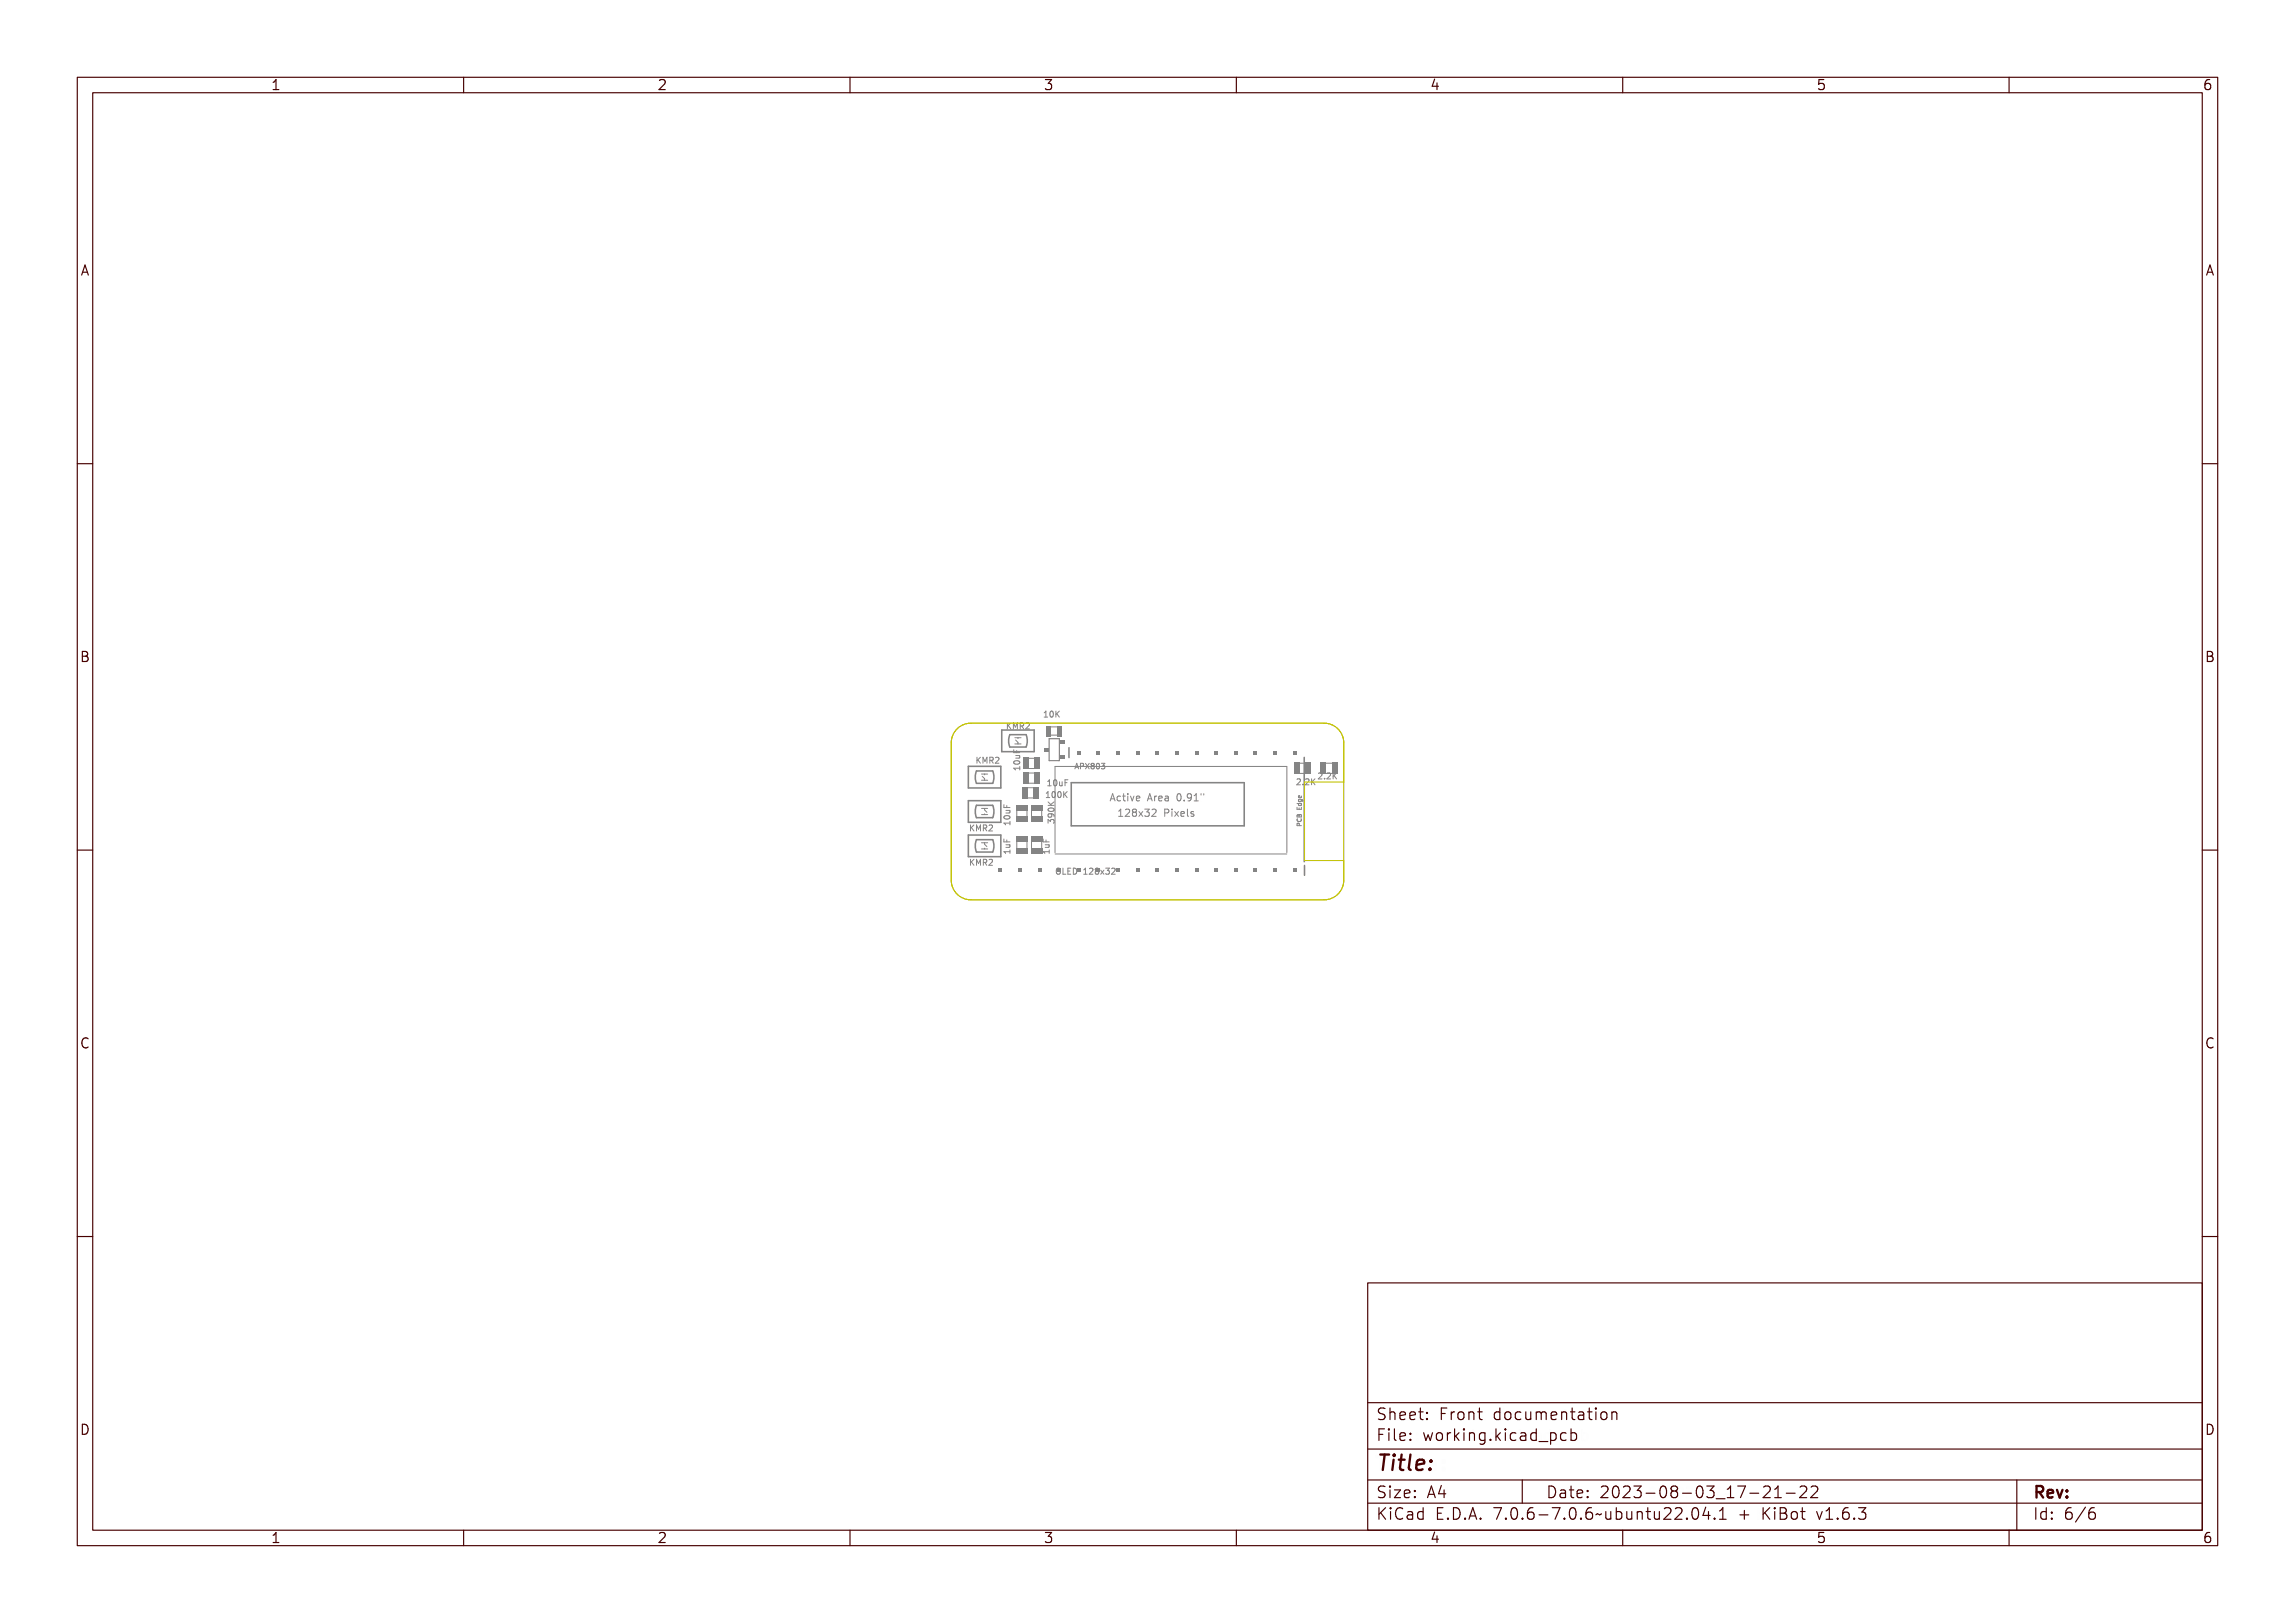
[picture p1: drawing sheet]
<svg xmlns="http://www.w3.org/2000/svg" width="297mm" height="210mm" viewBox="0 0 297 210" stroke-linecap="round" stroke-linejoin="round" font-family="sans-serif">
<defs><g id="words">
<text font-size="2.7" fill="#480000" x="178" y="190.3">Title:</text>
<g font-size="2" fill="#480000">
<text x="178" y="183.7">Sheet: Front documentation</text>
<text x="178" y="186.5">File: working.kicad_pcb</text>
<text x="178" y="193.9">Size: A4</text>
<text x="178" y="196.6">KiCad E.D.A. 7.0.6-7.0.6~ubuntu22.04.1 + KiBot v1.6.3</text>
<text x="200" y="193.9">Date: 2023-08-03_17-21-22</text>
<text x="263" y="196.6">Id: 6/6</text>
<text x="263" y="193.9">Rev:</text>
</g>
<g font-size="1.7" fill="#480000">
<text x="35" y="11.7">1</text>
<text x="85" y="11.7">2</text>
<text x="135" y="11.7">3</text>
<text x="185" y="11.7">4</text>
<text x="235" y="11.7">5</text>
<text x="285" y="11.7">6</text>
<text x="10.5" y="35.7">A</text>
<text x="285.5" y="35.7">A</text>
<text x="10.5" y="85.6">B</text>
<text x="285.5" y="85.6">B</text>
<text x="10.5" y="135.7">C</text>
<text x="285.5" y="135.7">C</text>
<text x="10.5" y="185.6">D</text>
<text x="285.5" y="185.6">D</text>
<text x="35" y="199.7">1</text>
<text x="85" y="199.7">2</text>
<text x="135" y="199.7">3</text>
<text x="185" y="199.7">4</text>
<text x="235" y="199.7">5</text>
<text x="285" y="199.7">6</text>
</g>
<g font-size="1.2" fill="#848484">
<text x="143.5" y="103.8">Active Area 0.91&quot;</text>
<text x="144.5" y="105.7">128x32 Pixels</text>
</g>
<g font-size="1" fill="#848484">
<text x="130.9" y="94.3">KMR2</text>
<text x="135.4" y="92.8">10K</text>
<text x="127" y="98.8">KMR2</text>
<text x="132" y="99.8" transform="rotate(-90 132 99.8)">10uF</text>
<text x="135.4" y="101.7">10uF</text>
<text x="139" y="99.5">APX803</text>
<text x="167.7" y="101.6">2.2K</text>
<text x="170.6" y="100.8">2.2K</text>
<text x="125.4" y="107.6">KMR2</text>
<text x="135.2" y="103.2">100K</text>
<text x="125.4" y="112">KMR2</text>
<text x="136.5" y="113.1">OLED 128x32</text>
</g>
</g></defs>
<g fill="none" stroke="#848484" stroke-width=".13">
<path d="M126.4 98v.8M126.5 98.3l.4 .5M126.9 98l-.5 .4M127 98h.1v.4l.3-.4h.2l-.3 .3 .3 .5h-.1l-.3-.4-.1 .4h-.1zM127.6 98h.2l.1 .4 .1-.4h.2v.8h-.1v-.7l-.2 .4-.2-.4v.7h-.1zM128.3 98h.2a.21 .21 0 0 1 .2 .2 .21 .21 0 0 1-.1 .2l.2 .4h-.1l-.2-.3h-.1v.3h-.1zM128.4 98.1h.1a.14 .14 0 0 1 .1 .1 .14 .14 0 0 1-.1 .2h-.1zM128.9 98.1a.27 .27 0 0 1 .4 0 .27 .27 0 0 1-.1 .4l-.2 .2h.4v.1h-.5l.3-.4a.18 .18 0 0 0 0-.3 .18 .18 0 0 0-.3 .1zM130.4 93.5v.8M130.5 93.9l.3 .4M130.8 93.5l-.4 .5M131 93.6h.1v.3l.3-.3h.1l-.3 .3 .3 .4h-.1l-.3-.3v.3h-.1z"/>
<path d="M131.2 99.4h.7v-.2h.1v.5h-.1v-.2h-.6l.1 .2h-.1zM131.2 97.3h.1v.4h.3v-.3v.3h.4v.1h-.8zM131.3 98.7l.3-.1a.31 .31 0 0 1 .4 .3 .44 .44 0 0 1-.4 .2 .44 .44 0 0 1-.4-.2zM131.3 98.8a.34 .34 0 0 1 .6 .1 .35 .35 0 0 1-.6-.1zM131.3 96.3h.8M131.3 95.5h.8M131.4 98h.6v.1h-.1a.18 .18 0 0 1 .1 .2 .18 .18 0 0 1-.2 .1h-.4v-.1h.5v-.1l-.1-.1h-.4zM131.4 95.8l.3 .3v.2M131.6 93.6h.1l.1 .4 .2-.4h.1v.7h-.1v-.6l-.1 .4h-.1l-.1-.4v.6h-.1zM131.7 95.5v.1M132.2 93.6h.2a.21 .21 0 0 1 .3 .1 .21 .21 0 0 1-.2 .3l.3 .3h-.1l-.3-.3h-.1v.3h-.1zM132.3 93.7h.1a.14 .14 0 0 1 .2 .1 .14 .14 0 0 1-.2 .1h-.1z"/>
<path d="M132.8 93.6a.27 .27 0 0 1 .5 .1 .27 .27 0 0 1-.2 .4l-.1 .2h.3h-.5l.3-.3a.19 .19 0 0 0 0-.3 .19 .19 0 0 0-.3 0zM135.1 92.8h.5M135.2 92.2h-.1M135.5 92.1h.3v.6h.1v.1h-.4v-.1h.2v-.5h-.2zM136.1 92.1a.22 .22 0 0 1 .4 0l.1 .3a.31 .31 0 0 1-.3 .4 .45 .45 0 0 1-.2-.7zM136.3 92.1a.31 .31 0 0 1 .2 .3 .31 .31 0 0 1-.2 .3l-.1-.3zM136.7 92.1h.1v.3l.3-.3h.1l-.2 .3 .3 .4h-.2l-.2-.4-.1 .4h-.1zM139.2 98.8h.1l.2 .7h-.1v-.2h-.3v.2h-.1zM139.3 98.9l.1 .4h-.2zM139.6 98.8h.3a.23 .23 0 0 1 .2 .3 .23 .23 0 0 1-.4 .1v.3h-.1zM139.7 98.9h.2a.13 .13 0 0 1 .1 .1 .13 .13 0 0 1-.1 .2h-.2zM140.2 98.8h.1l.1 .3 .2-.3h.1l-.2 .4 .2 .3h-.1l-.2-.3-.2 .3h-.1l.3-.3z"/>
<path d="M140.8 98.9a.21 .21 0 0 1 .4-.1 .21 .21 0 0 1-.1 .4 .2 .2 0 0 1 .1 .3 .2 .2 0 0 1-.4 0 .2 .2 0 0 1 .1-.3l-.1-.2zM141.4 98.9l.1-.1a.34 .34 0 0 1 .3 .4 .34 .34 0 0 1-.3 .3l-.1-.2zM141.5 98.9a.29 .29 0 0 1 .2 .3 .29 .29 0 0 1-.2 .2l-.1-.2zM141.9 98.8a.21 .21 0 0 1 .4 0 .21 .21 0 0 1-.1 .3 .22 .22 0 0 1 .1 .4 .22 .22 0 0 1-.4-.1h.1a.16 .16 0 0 0 .2 .1 .16 .16 0 0 0 .1-.2 .16 .16 0 0 0-.3-.1l.1-.1a.14 .14 0 0 0 .1-.2 .14 .14 0 0 0-.2 0zM142.5 98.8h.5l-.3 .2 .2 .1 .1 .3-.2 .1h-.2M125.5 106.8h.1v.3l.3-.3h.1l-.3 .3 .3 .5h-.1l-.3-.4v.4h-.1zM125.5 111.2h.1v.4l.3-.4h.1l-.3 .3 .3 .5h-.1l-.3-.4v.4h-.1zM126.1 106.8h.1l.1 .4 .2-.4h.1v.8h-.1v-.7l-.1 .4h-.1l-.2-.4v.7zM126.1 111.2h.1l.1 .4 .2-.4h.1v.8h-.1v-.7l-.1 .4h-.1l-.2-.4v.7zM126.7 106.8h.2a.21 .21 0 0 1 .3 .1 .21 .21 0 0 1-.2 .3l.3 .4h-.2l-.2-.4h-.1v.4h-.1zM126.7 111.2h.2a.21 .21 0 0 1 .3 .2 .21 .21 0 0 1-.2 .2l.3 .4h-.2l-.2-.3h-.1v.3h-.1zM126.8 106.9h.1a.14 .14 0 0 1 .2 .1 .14 .14 0 0 1-.2 .1h-.1z"/>
<path d="M126.8 111.3h.1a.14 .14 0 0 1 .2 .2 .14 .14 0 0 1-.2 .1h-.1zM127.3 106.8a.27 .27 0 0 1 .5 .1 .27 .27 0 0 1-.2 .4l-.2 .2h.4v.1h-.5l.3-.4a.18 .18 0 0 0 0-.3 .18 .18 0 0 0-.3 0zM127.3 111.3a.27 .27 0 0 1 .5 0 .27 .27 0 0 1-.2 .4l-.2 .2h.4v.1h-.5l.3-.4a.18 .18 0 0 0 0-.3 .18 .18 0 0 0-.3 .1zM128.1 106.7l.3 .1v.2l-.4 .5h.4M128.1 111.2h.3v.2l-.4 .6h.4M129.9 108.6v.3h.8M129.9 104.1v.4h.8M130 109.9h.6v-.1h.1v.4h-.1v-.2h-.5v.2h-.1zM130 108.5h.1v.3h.2v-.3h.1v.3h.3v.1h-.7zM130 106.1h.6v-.2h.1v.5h-.1v-.2h-.5v.2h-.1zM130 104h.1v.4h.2v-.3h.1v.3h.3v.1h-.7zM130 105.6a.38 .38 0 0 1 .4-.1 .38 .38 0 0 1 .3 .4 .46 .46 0 0 1-.8-.2z"/>
<path d="M130.1 105.4l.3-.1a.31 .31 0 0 1 .3 .3 .44 .44 0 0 1-.3 .2 .44 .44 0 0 1-.4-.2zM130.1 105.5a.34 .34 0 0 1 .5 .1 .35 .35 0 0 1-.5-.1zM130.2 109.1h.5v.1h-.1a.18 .18 0 0 1 .1 .3 .18 .18 0 0 1-.2 .1h-.3v-.1h.4l.1-.1-.1-.1-.4-.1zM130.2 104.7h.5v.1h-.1a.18 .18 0 0 1 .1 .2 .18 .18 0 0 1-.2 .1h-.3l.4-.1 .1-.1-.1-.1h-.4zM130.2 109.3h.5M130.2 104.9h.5M130.3 104.2v.3M130.3 108.7v.2M130.6 109.3l.1 .3h-.5M130.6 104.9l.1 .3h-.5M130.7 106.5h-.8l.2 .2M130.7 110.2h-.8l.2 .2"/>
<path d="M130.7 106.3v.4M130.7 110v.4M133 103.3h.8M133 101.9h.7M135 108.6v.3h.8M135 109.9h.7v-.1h.1v.4h-.1v-.2h-.6l.1 .2h-.1zM135 108.5h.1v.3h.3v-.3v.3h.4v.1h-.8zM135.2 109.1h.6v.1h-.1a.18 .18 0 0 1 .1 .3 .18 .18 0 0 1-.2 .1h-.4v-.1h.5v-.1l-.1-.1-.4-.1zM135.3 109.3h.5M135.4 102.5h.2v.6h.2v.1h-.4v-.1h.1v-.5h-.1zM135.4 108.7v.2M135.5 101l.3-.1v.7h.2v.1h-.4v-.1h.1v-.6l-.2 .1z"/>
<path d="M135.6 103.8l.5 .4M135.6 106.5v-.5l.3 .3 .1-.2h.3l.1 .1-.1 .3M135.6 104.2h.8M135.7 104.7a.46 .46 0 0 1 .7 .1 .44 .44 0 0 1-.8-.1zM135.7 104.2l.3 .3 .4-.4v.2l-.3 .2 .3 .1v.1h-.7v-.1h.3l-.3-.3zM135.7 109.3v.3h-.4M135.7 106.2l.2-.1 .1 .2a.24 .24 0 0 1 .4-.1 .24 .24 0 0 1-.1 .4 .18 .18 0 0 0 .1-.2 .18 .18 0 0 0-.2-.2 .18 .18 0 0 0-.1 .3l-.1-.1a.14 .14 0 0 0-.2-.2 .15 .15 0 0 0 0 .3v.1h-.1zM135.8 105.5h.1a.35 .35 0 0 1 .4 0 .35 .35 0 0 1 .1 .4h-.1a.23 .23 0 0 0 0-.3 .23 .23 0 0 0-.2 0 .25 .25 0 0 1 0 .3 .25 .25 0 0 1-.4 0 .25 .25 0 0 1 .1-.4zM135.8 104.9l.3-.1a.31 .31 0 0 1 .4 .3 .44 .44 0 0 1-.4 .2 .44 .44 0 0 1-.4-.2zM135.8 105a.34 .34 0 0 1 .6 .1 .35 .35 0 0 1-.6-.1zM135.8 110v.4M135.8 110.2h-.8l.2 .2"/>
<path d="M136 105.3l.1 .1v.3h-.4l-.1-.3 .2-.1h.4l.2 .1v.3M136 102.6a.22 .22 0 0 1 .3 0l.1 .3a.31 .31 0 0 1-.2 .3 .45 .45 0 0 1-.2-.6zM136.1 102.6a.31 .31 0 0 1 .2 .3 .31 .31 0 0 1-.2 .2l-.1-.2zM136.2 101a.23 .23 0 0 1 .2-.1 .23 .23 0 0 1 .2 .3v.1a.31 .31 0 0 1-.2 .4 .46 .46 0 0 1-.2-.7zM136.3 101a.31 .31 0 0 1 .2 .3 .31 .31 0 0 1-.2 .3l-.1-.3zM136.4 103.8l-.4 .3M136.6 102.6a.22 .22 0 0 1 .4 0v.3a.31 .31 0 0 1-.2 .3 .45 .45 0 0 1-.2-.6zM136.7 112.5a.24 .24 0 0 1 .2-.1 .24 .24 0 0 1 .2 .2v.2a.31 .31 0 0 1-.3 .4l-.2-.3zM136.7 102.6a.31 .31 0 0 1 .2 .3 .31 .31 0 0 1-.2 .2l-.1-.2zM136.8 101.1h.1v.5h.1l.1-.1v-.4h.1v.6h-.1v-.1a.18 .18 0 0 1-.2 .1 .18 .18 0 0 1-.1-.2zM136.8 112.5a.31 .31 0 0 1 .2 .3 .31 .31 0 0 1-.2 .3l-.1-.3zM137.2 102.5h.1v.3l.3-.3h.1l-.3 .3 .3 .4h-.1l-.3-.3v.3h-.1z"/>
<path d="M137.3 112.4h.1v.7h.3h-.4zM137.4 100.9h.5v.1h-.4v.3h.3h-.3v.4h-.1zM137.8 102.8l.3 .4M137.9 112.4h.4v.1h-.3v.2h.3v.1h-.3v.3h.4h-.5zM138.1 102.4l-.4 .5M138.5 112.4a.4 .4 0 0 1 .5 .4 .4 .4 0 0 1-.5 .3zM138.6 112.5a.3 .3 0 0 1 .3 .3 .3 .3 0 0 1-.3 .3zM139.8 112.4h.3v.7h.1h-.4h.2v-.6h-.2zM140.4 112.4a.28 .28 0 0 1 .4 .1 .28 .28 0 0 1-.1 .4l-.2 .2h.3h-.4l.2-.3a.2 .2 0 0 0 .1-.3 .2 .2 0 0 0-.3 0zM141.1 112.4a.21 .21 0 0 1 .3 0 .21 .21 0 0 1-.1 .3 .22 .22 0 0 1 .1 .4 .22 .22 0 0 1-.3 0 .22 .22 0 0 1 .1-.4l-.2-.1zM141.6 112.6h.1l.2 .2 .1-.2h.1l-.2 .3 .2 .2h-.1l-.1-.2-.2 .2h-.1l.2-.2zM142.3 112.4a.23 .23 0 0 1 .3 0 .23 .23 0 0 1 0 .3 .24 .24 0 0 1 0 .4 .24 .24 0 0 1-.3-.1 .18 .18 0 0 0 .3 .1 .18 .18 0 0 0-.1-.3h-.1l.1-.1a.13 .13 0 0 0 .1-.2 .13 .13 0 0 0-.2 0h-.1z"/>
<path d="M142.9 112.4a.28 .28 0 0 1 .4 .1 .28 .28 0 0 1-.1 .4l-.2 .2h.4h-.5l.2-.3a.2 .2 0 0 0 .1-.3 .2 .2 0 0 0-.3 0zM143.8 102.8h.2l.3 .9h-.2v-.2h-.4v.2h-.1zM143.9 112.4l.3-.1 .1 .3-.5 .5h.5M143.9 103l.1 .4h-.2zM144.5 103.1h.3h.1v.1a.25 .25 0 0 0-.3 0 .25 .25 0 0 0 0 .4 .25 .25 0 0 0 .3 0v.1a.36 .36 0 0 1-.4-.1 .36 .36 0 0 1 0-.5zM144.7 104.9l.3-.1v.8h.2v.1h-.5v-.1h.2v-.7l-.2 .1zM145.3 102.9h.1v.2h.3v.1h-.3v.4l.3 .1h-.3l-.1-.1v-.4h-.2v-.1h.2zM145.4 104.9a.33 .33 0 0 1 .5 .1 .33 .33 0 0 1-.2 .4l-.2 .2h.4v.1h-.5l.2-.3a.25 .25 0 0 0 .2-.2 .25 .25 0 0 0-.2-.3l-.2 .1zM145.9 103.1h.3v.6h.2h-.5h.2v-.5h-.2zM146.1 102.8h.1v.1h-.1zM146.2 104.9a.26 .26 0 0 1 .4 0 .26 .26 0 0 1-.1 .4 .26 .26 0 0 1 .1 .4 .26 .26 0 0 1-.4 0 .26 .26 0 0 1 .1-.4l-.2-.2zM146.6 103.1h.1l.2 .5 .2-.5h.1l-.2 .6h-.2z"/>
<path d="M146.9 105.1h.1l.2 .2 .1-.2h.2l-.3 .3 .3 .3h-.1l-.2-.2-.2 .2h-.2l.3-.3zM147.4 103.1h.1a.3 .3 0 0 1 .4 0 .3 .3 0 0 1 .1 .3h-.5a.26 .26 0 0 0 .1 .3 .26 .26 0 0 0 .3-.1 .31 .31 0 0 1-.3 .2 .31 .31 0 0 1-.2-.4zM147.5 103.2h.2l.1 .1h-.3zM147.6 104.9a.27 .27 0 0 1 .5 0 .27 .27 0 0 1-.1 .4 .29 .29 0 0 1 .1 .4 .29 .29 0 0 1-.4 0l-.1-.1a.22 .22 0 0 0 .3 .1 .22 .22 0 0 0 0-.4h-.1v-.1h.1a.18 .18 0 0 0 .1-.3 .18 .18 0 0 0-.3 .1h-.1zM148.4 104.9a.33 .33 0 0 1 .5 .1 .33 .33 0 0 1-.2 .4l-.2 .2h.4v.1h-.5l.2-.3a.25 .25 0 0 0 .2-.2 .25 .25 0 0 0-.2-.3l-.2 .1zM149.1 102.8h.1l.3 .9h-.1l-.1-.2h-.3l-.1 .2h-.1zM149.2 103l.1 .4h-.3zM149.7 103.1h.2v.1v-.1a.18 .18 0 0 1 .2-.1 .18 .18 0 0 1 .1 .2 .22 .22 0 0 0-.2 0 .22 .22 0 0 0-.1 .2v.3h-.2zM149.9 104.8a.46 .46 0 0 1 .6 .2v.1a.31 .31 0 0 1-.5 .3v.3h-.1zM150 104.9h.2a.17 .17 0 0 1 .1 .2 .17 .17 0 0 1-.1 .2h-.2zM150.4 103.1h.1a.3 .3 0 0 1 .4 0 .3 .3 0 0 1 .1 .3h-.5a.26 .26 0 0 0 .1 .3 .26 .26 0 0 0 .3-.1 .31 .31 0 0 1-.3 .2 .31 .31 0 0 1-.2-.4zM150.5 103.2h.2l.1 .1h-.3z"/>
<path d="M150.7 105.1h.3v.6h.2h-.6h.3v-.5h-.2zM150.9 104.8h.1v.1h-.1zM151.2 103.1h.1a.27 .27 0 0 1 .4 .3v.3h-.1a.24 .24 0 0 1-.4 .1 .24 .24 0 0 1-.1-.3 .24 .24 0 0 1 .3-.2h.2a.22 .22 0 0 0-.2-.2 .22 .22 0 0 0-.2 .1zM151.3 103.4h.3a.19 .19 0 0 1-.1 .2 .19 .19 0 0 1-.3 0zM151.3 105.1h.2l.2 .2 .1-.2h.2l-.3 .3 .3 .3h-.1l-.2-.2-.2 .2h-.2l.3-.3zM152.2 105.1h.1a.3 .3 0 0 1 .3 0 .3 .3 0 0 1 .1 .3h-.5a.26 .26 0 0 0 .2 .3 .26 .26 0 0 0 .3-.1 .31 .31 0 0 1-.4 .2 .31 .31 0 0 1-.2-.4zM152.3 105.2h.2l.1 .1h-.4zM152.7 102.9a.26 .26 0 0 1 .4 0l.1 .4a.36 .36 0 0 1-.3 .5l-.2-.1-.1-.2zM152.8 102.9h.1a.5 .5 0 0 1 0 .8l-.2-.2zM152.9 104.8h.3v.8l.2 .1h-.3v-.8h-.2zM153.6 103.6h.1v.1h-.1zM153.7 105.1h.3h.1v.1a.16 .16 0 0 0-.2-.1 .16 .16 0 0 0-.1 .2 .24 .24 0 0 1 .3 .2 .24 .24 0 0 1-.2 .3l-.2-.1v-.1a.16 .16 0 0 0 .2 .1 .16 .16 0 0 0 .1-.2 .26 .26 0 0 1-.3-.1 .26 .26 0 0 1 0-.3z"/>
<path d="M154.2 102.9a.3 .3 0 0 1 .3-.1 .3 .3 0 0 1 .2 .3 .43 .43 0 0 1 0 .5 .43 .43 0 0 1-.4 .2l-.1-.2a.27 .27 0 0 0 .3 0 .27 .27 0 0 0 .1-.3 .29 .29 0 0 1-.5 0 .29 .29 0 0 1 .1-.4zM154.9 102.9l.3-.1v.8h.2v.1h-.5v-.1h.2v-.6h-.2zM155.7 102.8h.1v.4h-.1zM156 102.8h.1v.4h-.1zM167.8 100.9a.27 .27 0 0 1 .4 0 .27 .27 0 0 1-.2 .4l-.1 .2h.3v.1h-.4l.2-.4a.18 .18 0 0 0 0-.3 .18 .18 0 0 0-.2 .1zM167.9 104.5v.2h.5v-.2M167.9 104h.5v.2h-.3v-.2M167.9 105.4l.2 .1 .1-.1h.2v.3h-.5zM167.9 106a.25 .25 0 0 0 .2 .3 .25 .25 0 0 0 .3-.3M167.9 104.4h.6h-.1a.18 .18 0 0 1-.1 .3 .18 .18 0 0 1-.2-.3zM167.9 104.8l.1 .3h.2v-.3v.3h.2l.1-.3v.3h-.6zM168 106.2a.19 .19 0 0 0 .2 .2 .19 .19 0 0 0 .2-.2h.1a.26 .26 0 0 1-.3 .3 .26 .26 0 0 1-.2-.3z"/>
<path d="M168 105.7h.1l.1 .1 .2-.1 .1 .3h-.6zM168 106.6h.2l.1 .3h.2h-.6zM168 105.8h.1l.1 .2h-.2zM168 106.7h.2v.2h-.2zM168 103.5h.5l.1 .1v.1M168.1 103.5l-.1 .1 .1 .1h.3v-.2M168.1 103.9h.4a.15 .15 0 0 1 .1 .2 .15 .15 0 0 1 0 .1v-.2h-.2a.17 .17 0 0 1-.1 .3 .18 .18 0 0 1-.2-.3zM168.1 103.5l.2-.1v.3h.1v-.2a.21 .21 0 0 1 0 .3 .21 .21 0 0 1-.3 0 .21 .21 0 0 1 0-.3zM168.1 104.5v.2M168.1 105.5v.2M168.1 104.5a.15 .15 0 0 1 .2-.1 .15 .15 0 0 1 .1 .2h-.2zM168.1 106.8v-.2l-.2-.1v.3h.5"/>
<path d="M168.2 103.5v.2h-.1zM168.2 104h.2a.13 .13 0 0 1-.1 .2 .13 .13 0 0 1-.1-.2zM168.3 105.8h.1v.2h-.2zM168.4 103l-.1 .2h-.2v-.2h.1v.2M168.5 101.4h.2v.2h-.2zM169 100.9a.27 .27 0 0 1 .4 0 .27 .27 0 0 1-.1 .4l-.2 .2h.4v.1h-.5l.3-.4a.19 .19 0 0 0 0-.3 .19 .19 0 0 0-.3 .1zM169.6 100.8h.1v.4l.3-.4h.2l-.3 .3 .3 .5h-.2l-.2-.4-.1 .4h-.1zM170.7 100.1a.27 .27 0 0 1 .5 .1 .27 .27 0 0 1-.2 .4l-.2 .1h.4v.1h-.5l.3-.4a.18 .18 0 0 0 0-.2 .18 .18 0 0 0-.3 0zM171.5 100.7h.1v.1h-.1zM172 100.1a.27 .27 0 0 1 .4 .1 .27 .27 0 0 1-.2 .4l-.1 .1h.3v.1h-.4l.2-.4a.19 .19 0 0 0 .1-.2 .19 .19 0 0 0-.3 0zM172.6 100.1h.1v.3l.3-.3h.1l-.3 .3 .3 .4h-.1l-.2-.4-.1 .4h-.1z"/>
<circle cx="131.6" cy="98.9" r=".07"/>
<circle cx="136.3" cy="92.4" r=".07"/>
<circle cx="141" cy="99.3" r=".14"/>
<circle cx="141" cy="99" r=".12"/>
<circle cx="141.6" cy="99.2" r=".06"/>
<circle cx="130.4" cy="105.6" r=".07"/>
<circle cx="135.9" cy="105.7" r=".17"/>
<circle cx="136.1" cy="105.1" r=".07"/>
<circle cx="136.2" cy="102.9" r=".07"/>
<circle cx="136.4" cy="101.3" r=".07"/>
<circle cx="136.8" cy="102.9" r=".07"/>
<circle cx="141.2" cy="112.9" r=".15"/>
<circle cx="141.2" cy="112.6" r=".13"/>
<circle cx="146.4" cy="105.1" r=".16"/>
<circle cx="146.4" cy="105.5" r=".18"/>
<circle cx="152.9" cy="103.3" r=".08"/>
<circle cx="154.4" cy="103.1" r=".2"/>
</g>
<path d="M129.6 94.5h4.2v2.8h-4.2zM130.7 95.1h2.1a2.1 2.1 0 0 1 0 1.6h-2.1a2.09 2.09 0 0 1 0-1.6z" fill="none" stroke="#848484" stroke-width=".2"/>
<g fill="#848484">
<path d="M133.7 101.9h.8v1.4h-.8z" fill-rule="evenodd"/>
<path d="M132.3 101.9h.7v1.4h-.7z" fill-rule="evenodd"/>
</g>
<path d="M133.1 98.1h.8M133.2 99.4h.7" fill="none" stroke="#848484" stroke-width=".13"/>
<g fill="#848484">
<path d="M132.4 98.1h.8v1.4h-.8z" fill-rule="evenodd"/>
<path d="M133.9 98.1h.7v1.4h-.7z" fill-rule="evenodd"/>
</g>
<path d="M136.5 110.3v-11.1h30v11.1M136.5 110.5h30" fill="none" stroke="#848484" stroke-width=".13"/>
<path d="M168.8 98v13.5M138.6 101.3h22.4v5.6h-22.4zM168.8 112v1.3" fill="none" stroke="#848484" stroke-width=".2"/>
<g fill="#848484">
<path d="M167.3 112.4h.5v.5h-.5z" fill-rule="evenodd"/>
<path d="M164.8 112.4h.5v.5h-.5z" fill-rule="evenodd"/>
<path d="M162.2 112.4h.5v.5h-.5z" fill-rule="evenodd"/>
<path d="M159.7 112.4h.5v.5h-.5z" fill-rule="evenodd"/>
<path d="M157.1 112.4h.5v.5h-.5z" fill-rule="evenodd"/>
<path d="M154.6 112.4h.5v.5h-.5z" fill-rule="evenodd"/>
<path d="M152.1 112.4h.5v.5h-.5z" fill-rule="evenodd"/>
<path d="M149.5 112.4h.5v.5h-.5z" fill-rule="evenodd"/>
<path d="M147 112.4h.5v.5h-.5z" fill-rule="evenodd"/>
<path d="M144.4 112.4h.5v.5h-.5z" fill-rule="evenodd"/>
<path d="M134.3 112.4h.5v.5h-.5z" fill-rule="evenodd"/>
<path d="M131.7 112.4h.5v.5h-.5z" fill-rule="evenodd"/>
<path d="M129.2 112.4h.5v.5h-.5z" fill-rule="evenodd"/>
</g>
<path d="M138.3 96.7v1.3" fill="none" stroke="#848484" stroke-width=".2"/>
<g fill="#848484">
<path d="M139.4 97.1h.5v.5h-.5z" fill-rule="evenodd"/>
<path d="M141.9 97.1h.5v.5h-.5z" fill-rule="evenodd"/>
<path d="M144.4 97.1h.5v.5h-.5z" fill-rule="evenodd"/>
<path d="M147 97.1h.5v.5h-.5z" fill-rule="evenodd"/>
<path d="M149.5 97.1h.5v.5h-.5z" fill-rule="evenodd"/>
<path d="M152.1 97.1h.5v.5h-.5z" fill-rule="evenodd"/>
<path d="M154.6 97.1h.5v.5h-.5z" fill-rule="evenodd"/>
<path d="M157.1 97.1h.5v.5h-.5z" fill-rule="evenodd"/>
<path d="M159.7 97.1h.5v.5h-.5z" fill-rule="evenodd"/>
<path d="M162.2 97.1h.5v.5h-.5z" fill-rule="evenodd"/>
<path d="M164.8 97.1h.5v.5h-.5z" fill-rule="evenodd"/>
<path d="M167.3 97.1h.5v.5h-.5z" fill-rule="evenodd"/>
</g>
<path d="M135.9 95.1h1M135.9 94.1h1" fill="none" stroke="#848484" stroke-width=".13"/>
<g fill="#848484">
<path d="M136.9 93.9h.5v1.3h-.5z" fill-rule="evenodd"/>
<path d="M135.4 93.9h.6v1.3h-.6z" fill-rule="evenodd"/>
</g>
<path d="M135.8 95.6h1.3v2.8h-1.3z" fill="none" stroke="#848484" stroke-width=".15"/>
<g fill="#848484">
<path d="M137.1 97.7h.6v.5h-.6z" fill-rule="evenodd"/>
<path d="M135.1 96.8h.6v.4h-.6z" fill-rule="evenodd"/>
<path d="M137.1 95.8h.6v.5h-.6z" fill-rule="evenodd"/>
</g>
<path d="M133.5 109v.7M134.8 108.9v.8" fill="none" stroke="#848484" stroke-width=".13"/>
<g fill="#848484">
<path d="M133.4 108.2h1.5v.8h-1.5z" fill-rule="evenodd"/>
<path d="M133.4 109.7h1.5v.7h-1.5z" fill-rule="evenodd"/>
</g>
<path d="M168.2 98.8h.7M168.2 100.1h.7" fill="none" stroke="#848484" stroke-width=".13"/>
<g fill="#848484">
<path d="M167.5 98.7h.7v1.4h-.7z" fill-rule="evenodd"/>
<path d="M168.9 98.7h.8v1.4h-.8z" fill-rule="evenodd"/>
</g>
<path d="M125.3 99.2h4.2v2.8h-4.2zM126.4 99.8h2.1a2.09 2.09 0 0 1 0 1.6h-2.1a2.09 2.09 0 0 1 0-1.6z" fill="none" stroke="#848484" stroke-width=".2"/>
<path d="M127 101h.8M127 100.2h.8M127.1 100.5l.3 .3v.2M127.4 100.2v.1M131.6 109v.7M132.9 108.9v.8" fill="none" stroke="#848484" stroke-width=".13"/>
<g fill="#848484">
<path d="M131.5 108.2h1.5v.8h-1.5z" fill-rule="evenodd"/>
<path d="M131.5 109.7h1.5v.7h-1.5z" fill-rule="evenodd"/>
</g>
<path d="M125.3 103.6h4.2v2.8h-4.2zM126.4 104.2h2.1a2.09 2.09 0 0 1 0 1.6h-2.1a2.09 2.09 0 0 1 0-1.6z" fill="none" stroke="#848484" stroke-width=".2"/>
<path d="M127 104.6h.8M127 105.4h.8M127.4 104.6v.2l.3 .3M127.4 105.3v.1M133.1 100h.8M133.2 101.3h.7" fill="none" stroke="#848484" stroke-width=".13"/>
<g fill="#848484">
<path d="M132.4 100h.8v1.4h-.8z" fill-rule="evenodd"/>
<path d="M133.9 100h.7v1.4h-.7z" fill-rule="evenodd"/>
</g>
<path d="M171.6 98.8h.8" fill="none" stroke="#848484" stroke-width=".13"/>
<g fill="#848484">
<path d="M172.3 98.7h.8v1.4h-.8z" fill-rule="evenodd"/>
<path d="M170.9 98.7h.7v1.4h-.7z" fill-rule="evenodd"/>
</g>
<path d="M133.5 104.9v.7M134.8 104.9v.7" fill="none" stroke="#848484" stroke-width=".13"/>
<g fill="#848484">
<path d="M133.4 105.6h1.5v.8h-1.5z" fill-rule="evenodd"/>
<path d="M133.4 104.2h1.5v.7h-1.5z" fill-rule="evenodd"/>
</g>
<path d="M125.3 108h4.2v2.8h-4.2zM126.4 108.6h2.1a2.09 2.09 0 0 1 0 1.6h-2.1a2.09 2.09 0 0 1 0-1.6z" fill="none" stroke="#848484" stroke-width=".2"/>
<path d="M127 109h.8M127 109.8h.8M127.4 109v.2l.3 .3M127.4 109.7v.1M131.6 104.9v.7M132.9 104.9v.7" fill="none" stroke="#848484" stroke-width=".13"/>
<g fill="#848484">
<path d="M131.5 105.6h1.5v.8h-1.5z" fill-rule="evenodd"/>
<path d="M131.5 104.2h1.5v.7h-1.5z" fill-rule="evenodd"/>
</g>
<path d="M124.1 94.1l1-.5h.5h45.8a2.54 2.54 0 0 1 2.5 2.5v17.8a2.54 2.54 0 0 1-2.5 2.5h-45.8a2.54 2.54 0 0 1-2.5-2.5v-17.8a2.54 2.54 0 0 1 1-2zM173.9 101.2h-5.1v10.2h5.1" fill="none" stroke="#c2c200" stroke-width=".13"/>
<g fill="none" stroke="#480000" stroke-width=".15">
<path d="M10 10h277v190h-277zM12 12h273v186h-273zM60 10v2M110 10v2M160 10v2M210 10v2M260 10v2M10 60h2M285 60h2M10 110h2M285 110h2M10 160h2"/>
<path d="M285 160h2M177 166h108v32h-108zM60 198v2M110 198v2M160 198v2M177 181.5h108M177 187.5h108M177 191.5h108M177 194.5h108M178.1 195.2h.2v.6l.6-.6h.3l-.6 .6 .6 .8h-.2l-.5-.7-.2 .2v.5h-.2zM178.2 185h.9v.2h-.7v.4h.6v.2h-.6v.7h-.2zM178.3 182.4l.5-.1h.2v.2a.34 .34 0 0 0-.4-.1 .34 .34 0 0 0-.2 .4 .62 .62 0 0 1 .6 .7 .71 .71 0 0 1-.8 .2v-.2a.4 .4 0 0 0 .4 .1 .4 .4 0 0 0 .3-.3l-.4-.2a.4 .4 0 0 1-.3-.3 .4 .4 0 0 1 .1-.4z"/>
<path d="M178.3 192.5l.5-.1h.2v.2a.34 .34 0 0 0-.4-.1 .34 .34 0 0 0-.2 .4 .62 .62 0 0 1 .6 .7 .71 .71 0 0 1-.8 .2v-.2a.4 .4 0 0 0 .4 .1 .4 .4 0 0 0 .3-.3l-.4-.2a.4 .4 0 0 1-.3-.3 .4 .4 0 0 1 .1-.4zM179.4 182.2h.2v.6a.35 .35 0 0 1 .4-.1 .35 .35 0 0 1 .2 .4v.6h-.2v-.8l-.2-.1a.28 .28 0 0 0-.2 .3v.6h-.2zM179.5 185.4h.4v.9h.4v.2h-.9v-.2h.3v-.8h-.2zM179.5 192.8h.4v.9h.4v.1h-.9v-.1h.3v-.8h-.2zM179.5 195.6h.4v.9h.4v.1h-.9v-.1h.3v-.8h-.2zM179.7 184.9h.2v.3h-.2zM179.7 192.3h.2v.3h-.2zM179.7 195.1h.2v.3h-.2zM180.6 184.9h.4v1.3l.1 .1h.3v.2a.4 .4 0 0 1-.5-.4v-1h-.3zM180.6 192.8h.8v.1l-.6 .8h.6v.1h-.8v-.1l.6-.8h-.6zM180.7 182.8a.49 .49 0 0 1 .6-.1 .49 .49 0 0 1 .2 .5h-.8a.42 .42 0 0 0 .3 .4 .42 .42 0 0 0 .4-.1v.2a.6 .6 0 0 1-.8-.1 .6 .6 0 0 1 .1-.8zM180.7 195.4l.3-.2h.2h.3v.2a.43 .43 0 0 0-.6 0 .43 .43 0 0 0-.2 .5 .43 .43 0 0 0 .2 .5 .43 .43 0 0 0 .6 0v.2a.62 .62 0 0 1-.7 0 .62 .62 0 0 1-.3-.7z"/>
<path d="M180.8 182.9l.2-.1a.27 .27 0 0 1 .3 .3h-.6zM181.8 195.6a.5 .5 0 0 1 .6-.1 .5 .5 0 0 1 .2 .5v.6h-.1v-.1a.38 .38 0 0 1-.5 .2 .38 .38 0 0 1-.2-.5 .38 .38 0 0 1 .4-.2h.3a.35 .35 0 0 0-.3-.4 .35 .35 0 0 0-.4 .2zM181.9 182.8a.49 .49 0 0 1 .6-.1 .49 .49 0 0 1 .2 .5h-.8a.42 .42 0 0 0 .3 .4 .42 .42 0 0 0 .5-.1v.2a.6 .6 0 0 1-.9-.1 .6 .6 0 0 1 .1-.8zM181.9 185.5a.49 .49 0 0 1 .6-.1 .49 .49 0 0 1 .2 .5h-.8a.42 .42 0 0 0 .3 .4 .42 .42 0 0 0 .5-.1v.2a.6 .6 0 0 1-.9-.1 .6 .6 0 0 1 .1-.8zM181.9 192.9a.49 .49 0 0 1 .6-.1 .49 .49 0 0 1 .2 .5h-.8a.42 .42 0 0 0 .3 .4 .42 .42 0 0 0 .5-.1v.2a.6 .6 0 0 1-.9-.1 .6 .6 0 0 1 .1-.8zM182 196.2l.5-.1a.31 .31 0 0 1-.2 .4 .31 .31 0 0 1-.4-.1zM182 182.9l.2-.1a.27 .27 0 0 1 .3 .3h-.6zM182 185.6l.2-.1a.27 .27 0 0 1 .3 .3h-.6zM182 193l.2-.1a.27 .27 0 0 1 .3 .3h-.6zM183 195.7l.4-.2 .2 .2v-.6h.2v1.5h-.2v-.1a.42 .42 0 0 1-.5 .1 .42 .42 0 0 1-.2-.5zM183.2 195.8a.23 .23 0 0 1 .4 0v.3a.33 .33 0 0 1-.2 .4 .48 .48 0 0 1-.2-.7zM183.2 182.3h.2v.4h.4v.1h-.4v.7l.1 .1h.3v.1a.41 .41 0 0 1-.6-.3v-.6h-.3v-.1h.3z"/>
<path d="M183.3 185.4h.2v.3h-.2zM183.3 186.2h.2v.3h-.2zM183.3 192.8h.2v.3h-.2zM183.3 193.6h.2v.2h-.2zM184.5 182.7h.2v.3h-.2zM184.5 183.5h.2v.2h-.2zM185.2 185.4h.2l.2 .8 .1-.5h.2l.2 .5 .1-.8h.2l-.2 1.1h-.2l-.2-.7-.2 .7h-.1zM185.4 195.2h.9v.2h-.7v.4h.6v.2h-.6v.5h.7v.1h-.9zM185.7 192.4h.2l.5 1.4h-.2l-.1-.3h-.5l-.1 .3h-.2zM185.8 192.6l.2 .7h-.4zM186.6 182.3h.9v.2h-.7v.4h.6v.2h-.6v.6h-.2zM186.7 185.5a.56 .56 0 0 1 .8 .2 .56 .56 0 0 1-.3 .7 .57 .57 0 0 1-.6-.2 .57 .57 0 0 1 .1-.7z"/>
<path d="M186.8 185.6a.26 .26 0 0 1 .3-.1 .26 .26 0 0 1 .2 .2v.2a.33 .33 0 0 1-.3 .4l-.2-.2zM186.9 196.4h.2v.2h-.2zM187.1 192.4h.2v.9h.2v.2h-.2v.3h-.2v-.3h-.6v-.2zM187.1 192.6v.7h-.4zM187.8 195.2a.76 .76 0 0 1 .9 .7 .76 .76 0 0 1-.9 .7zM188 195.4a.5 .5 0 0 1 .5 .2 .5 .5 0 0 1 0 .5 .39 .39 0 0 1-.5 .4zM188 182.7h.2v.2a.41 .41 0 0 1 .6-.2v.2a.37 .37 0 0 0-.5-.1 .37 .37 0 0 0-.1 .4v.5h-.2zM188 185.4h.2v.2a.41 .41 0 0 1 .6-.2v.2a.37 .37 0 0 0-.5-.1 .37 .37 0 0 0-.1 .4v.6h-.2zM189.1 184.9h.1v.9l.5-.4h.2l-.4 .4 .5 .7h-.2l-.4-.6-.2 .1v.5h-.1zM189.1 182.8a.56 .56 0 0 1 .8 .2 .56 .56 0 0 1-.3 .7 .57 .57 0 0 1-.6-.2 .57 .57 0 0 1 .1-.7zM189.2 182.9a.26 .26 0 0 1 .3-.1 .26 .26 0 0 1 .2 .2v.2a.33 .33 0 0 1-.3 .4l-.2-.2zM189.3 196.4h.3v.2h-.3z"/>
<path d="M190.2 182.7h.2v.1a.35 .35 0 0 1 .4-.1 .35 .35 0 0 1 .3 .4v.6h-.2v-.8l-.2-.1a.28 .28 0 0 0-.3 .3v.6h-.2zM190.3 185.4h.4v.9h.4v.2h-.9v-.2h.4v-.8h-.3zM190.5 195.2h.3l.4 1.4h-.2l-.1-.3h-.5l-.1 .3h-.2zM190.6 184.9h.1v.3h-.1zM190.6 195.4l.2 .7h-.4zM191.4 185.4h.2v.1a.35 .35 0 0 1 .4-.1 .35 .35 0 0 1 .3 .4v.7h-.2v-.9l-.2-.1a.28 .28 0 0 0-.3 .3v.7h-.2zM191.7 182.3h.1v.4h.4v.1h-.4v.7l.1 .1h.3v.1a.41 .41 0 0 1-.5-.3v-.6h-.3v-.1h.3zM191.7 196.4h.3v.2h-.3zM192.7 185.5l.3-.2 .3 .2v-.1h.2v1a.53 .53 0 0 1-.8 .4v-.2a.36 .36 0 0 0 .4 .1 .36 .36 0 0 0 .2-.4l-.2 .1a.51 .51 0 0 1-.5-.2 .51 .51 0 0 1 0-.5zM192.8 185.6a.25 .25 0 0 1 .3-.1 .25 .25 0 0 1 .2 .2v.2a.32 .32 0 0 1-.3 .4 .47 .47 0 0 1-.2-.7zM193.8 195.2h.9l-.5 1.4h-.2l.5-1.2h-.7zM193.9 182.8l.3-.2 .3 .2v-.6h.2v1.5h-.2v-.1a.42 .42 0 0 1-.6 .1 .42 .42 0 0 1-.1-.5z"/>
<path d="M194.1 182.8a.42 .42 0 0 1 .4 .4 .42 .42 0 0 1-.3 .4 .48 .48 0 0 1-.1-.8zM194.1 186.2h.3v.3h-.3zM195.1 184.9h.2v.9l.4-.4h.3l-.5 .4 .5 .7h-.2l-.4-.6-.1 .1v.5h-.2zM195.1 182.8a.56 .56 0 0 1 .8 .2 .56 .56 0 0 1-.3 .7 .57 .57 0 0 1-.6-.2 .57 .57 0 0 1 .1-.7zM195.2 182.9a.26 .26 0 0 1 .3-.1 .26 .26 0 0 1 .2 .2v.2a.33 .33 0 0 1-.3 .4l-.2-.2zM195.3 196.4h.3v.2h-.3zM196.3 185.4h.5v.9h.3v.2h-.9v-.2h.4v-.8h-.3zM196.3 195.4a.45 .45 0 0 1 .5-.2 .45 .45 0 0 1 .3 .5v.2a.51 .51 0 0 1-.2 .6 .51 .51 0 0 1-.6 0l-.1-.6zM196.4 182.8l.5-.2 .2 .1v.2a.4 .4 0 0 0-.6 0 .4 .4 0 0 0 0 .6 .4 .4 0 0 0 .6 0v.2a.58 .58 0 0 1-.8-.1 .58 .58 0 0 1 .1-.8zM196.5 195.4a.39 .39 0 0 1 .4 .5v.2a.29 .29 0 0 1-.3 .4 .29 .29 0 0 1-.2-.4v-.5zM196.6 184.9h.2v.3h-.2zM197 191.5v3"/>
<path d="M197.4 182.7h.2v.8l.2 .1a.28 .28 0 0 0 .3-.3v-.6h.2v1h-.2v-.1a.35 .35 0 0 1-.4 .2 .35 .35 0 0 1-.3-.5zM197.6 185.5l.5-.2 .2 .1v.2a.4 .4 0 0 0-.6 0 .4 .4 0 0 0 0 .6 .4 .4 0 0 0 .6 0v.2a.58 .58 0 0 1-.8-.1 .58 .58 0 0 1 .1-.8zM197.7 196.4h.3v.2h-.3zM198.6 182.7h.1a.21 .21 0 0 1 .2-.1 .21 .21 0 0 1 .2 .2l.2-.2 .1 .1a1.27 1.27 0 0 1 .2 1h-.2v-.8l-.1-.1-.2 .1v.8h-.1v-.8l-.2-.1-.1 .1v.8h-.1zM198.7 185.4a.5 .5 0 0 1 .5-.1 .5 .5 0 0 1 .3 .5v.7h-.2v-.2a.38 .38 0 0 1-.5 .2 .38 .38 0 0 1-.2-.5 .38 .38 0 0 1 .5-.2h.2a.35 .35 0 0 0-.3-.4 .35 .35 0 0 0-.3 .2zM198.7 195.4l.3-.2h.2h.2v.2a.43 .43 0 0 0-.5 0 .43 .43 0 0 0-.1 .5 .44 .44 0 0 1 .6-.1 .44 .44 0 0 1 .1 .6 .47 .47 0 0 1-.6 .3 .47 .47 0 0 1-.3-.5v-.5zM198.8 186l.5-.1a.31 .31 0 0 1-.1 .4 .31 .31 0 0 1-.4-.1zM198.9 195.9a.3 .3 0 0 1 .4 .3 .3 .3 0 0 1-.4 .2l-.1-.2zM199.9 185.5l.3-.2 .3 .2v-.6h.2v1.6h-.2v-.2a.42 .42 0 0 1-.5 .1 .42 .42 0 0 1-.2-.5zM199.9 182.8a.49 .49 0 0 1 .6-.1 .49 .49 0 0 1 .2 .5h-.7a.42 .42 0 0 0 .2 .4 .42 .42 0 0 0 .5-.1v.2a.6 .6 0 0 1-.8-.1 .6 .6 0 0 1 0-.8zM200 196h.5v.2h-.5zM200 185.6a.23 .23 0 0 1 .4 0l.1 .3a.33 .33 0 0 1-.3 .4 .48 .48 0 0 1-.2-.7z"/>
<path d="M200.1 182.9l.2-.1a.27 .27 0 0 1 .3 .3h-.6zM200.1 192.4a.76 .76 0 0 1 1 .7 .76 .76 0 0 1-1 .7zM200.3 192.6a.5 .5 0 0 1 .5 .2 .5 .5 0 0 1 .1 .5 .39 .39 0 0 1-.6 .4zM200.9 186.8h1.2v.1h-1.2zM201 195.2h.9l-.5 1.4h-.2l.5-1.2h-.7zM201.1 182.7h.1v.1a.35 .35 0 0 1 .5-.1 .35 .35 0 0 1 .2 .4v.6h-.2v-.8l-.2-.1a.28 .28 0 0 0-.3 .3v.6h-.1zM201.4 192.8a.5 .5 0 0 1 .6-.1 .5 .5 0 0 1 .2 .5v.6h-.1v-.1a.38 .38 0 0 1-.5 .2 .38 .38 0 0 1-.2-.5 .38 .38 0 0 1 .4-.2h.3a.35 .35 0 0 0-.3-.4 .35 .35 0 0 0-.4 .2zM201.6 193.4l.5-.1a.31 .31 0 0 1-.2 .4 .31 .31 0 0 1-.4-.1zM202.2 185.4h.2v.1a.42 .42 0 0 1 .6-.1 .42 .42 0 0 1 .1 .5 .42 .42 0 0 1-.1 .5 .42 .42 0 0 1-.6-.1v.6h-.2zM202.5 182.3h.2v.4h.4v.1h-.4v.7l.1 .1h.3v.1a.41 .41 0 0 1-.6-.3v-.6h-.3v-.1h.3zM202.5 185.6a.24 .24 0 0 1 .3-.1 .24 .24 0 0 1 .1 .2l.1 .2a.32 .32 0 0 1-.3 .4 .48 .48 0 0 1-.2-.7zM202.5 196.4h.3v.2h-.3z"/>
<path d="M202.8 192.4h.2v.4h.4v.1h-.4v.7l.1 .1h.3v.1a.41 .41 0 0 1-.6-.3v-.6h-.3v-.1h.3zM203.5 182.7a.5 .5 0 0 1 .5-.1 .5 .5 0 0 1 .3 .5v.6h-.2v-.1a.38 .38 0 0 1-.5 .2 .38 .38 0 0 1-.2-.5 .38 .38 0 0 1 .5-.2h.2a.35 .35 0 0 0-.2-.4 .35 .35 0 0 0-.4 .2zM203.5 195.4a.45 .45 0 0 1 .6-.2 .45 .45 0 0 1 .2 .5v.2a.51 .51 0 0 1-.1 .6 .51 .51 0 0 1-.7 0l-.1-.6zM203.6 185.5l.5-.2 .2 .1v.2a.4 .4 0 0 0-.5 0 .4 .4 0 0 0 0 .6 .4 .4 0 0 0 .5 0v.2a.58 .58 0 0 1-.8-.1 .58 .58 0 0 1 .1-.8zM203.7 183.3l.4-.1a.31 .31 0 0 1-.1 .4 .31 .31 0 0 1-.4-.1zM203.7 195.4a.39 .39 0 0 1 .4 .5v.2a.29 .29 0 0 1-.2 .4 .29 .29 0 0 1-.3-.4v-.5zM203.9 192.9a.49 .49 0 0 1 .6-.1 .49 .49 0 0 1 .2 .5h-.8a.42 .42 0 0 0 .3 .4 .42 .42 0 0 0 .5-.1v.2a.6 .6 0 0 1-.9-.1 .6 .6 0 0 1 .1-.8zM204 193l.2-.1a.27 .27 0 0 1 .3 .3h-.6zM204.7 184.9h.1v.6a.41 .41 0 0 1 .6-.1 .41 .41 0 0 1 .2 .5 .42 .42 0 0 1-.2 .5 .42 .42 0 0 1-.6-.1v.2h-.1zM204.9 182.3h.2v.4h.4v.1h-.4v.7l.1 .1h.3v.1a.41 .41 0 0 1-.6-.3v-.6h-.3v-.1h.3zM204.9 185.6a.24 .24 0 0 1 .3-.1 .24 .24 0 0 1 .2 .2v.2a.32 .32 0 0 1-.3 .4 .48 .48 0 0 1-.2-.7zM204.9 196.4h.3v.2h-.3z"/>
<path d="M205.3 192.8h.2v.3h-.2zM205.3 193.6h.2v.2h-.2zM205.9 182.7h.5v.9h.3v.1h-.9v-.1h.4v-.8h-.3zM205.9 195.4l.3-.2h.2h.2v.2a.43 .43 0 0 0-.5 0 .43 .43 0 0 0-.1 .5 .44 .44 0 0 1 .6-.1 .44 .44 0 0 1 .1 .6 .47 .47 0 0 1-.5 .3 .47 .47 0 0 1-.4-.5v-.5zM206.1 195.9a.3 .3 0 0 1 .5 .3 .3 .3 0 0 1-.5 .2l-.1-.2zM206.2 182.2h.2v.3h-.2zM207 196l.3-.1 .5 .1 .2-.1a.32 .32 0 0 1-.5 .2h-.3l-.2 .1zM207.1 182.8a.56 .56 0 0 1 .8 .2 .56 .56 0 0 1-.2 .7 .57 .57 0 0 1-.7-.2 .57 .57 0 0 1 .1-.7zM207.3 182.9a.26 .26 0 0 1 .2-.1 .26 .26 0 0 1 .2 .2l.1 .2a.33 .33 0 0 1-.3 .4l-.3-.2zM207.4 192.5a.5 .5 0 0 1 .7 0 .5 .5 0 0 1-.1 .7l-.4 .5h.7v.1h-.9v-.1l.2-.3a.72 .72 0 0 0 .4-.8l-.3-.1-.3 .2zM208.3 182.7h.1v.1a.35 .35 0 0 1 .5-.1 .35 .35 0 0 1 .2 .4v.6h-.2v-.8l-.2-.1a.28 .28 0 0 0-.3 .3v.6h-.1zM208.3 195.6h.1l.1 .8 .2 .1a.28 .28 0 0 0 .2-.3v-.6h.2v1h-.2v-.1a.35 .35 0 0 1-.4 .2 .35 .35 0 0 1-.2-.5z"/>
<path d="M208.7 192.6a.45 .45 0 0 1 .5-.2 .45 .45 0 0 1 .3 .5v.2a.51 .51 0 0 1-.2 .6 .51 .51 0 0 1-.6 0l-.1-.6zM208.9 192.6a.39 .39 0 0 1 .4 .5v.2a.29 .29 0 0 1-.3 .4 .29 .29 0 0 1-.2-.4v-.5zM209.5 195.1h.2v.6a.41 .41 0 0 1 .5-.1 .41 .41 0 0 1 .2 .5 .42 .42 0 0 1-.2 .5 .42 .42 0 0 1-.5-.1v.1h-.2zM209.7 195.8a.24 .24 0 0 1 .3-.1 .24 .24 0 0 1 .2 .2v.2a.32 .32 0 0 1-.3 .4 .48 .48 0 0 1-.2-.7zM209.8 192.5a.5 .5 0 0 1 .7 0 .5 .5 0 0 1-.1 .7l-.4 .5h.7v.1h-.9v-.1l.2-.3a.72 .72 0 0 0 .4-.8l-.3-.1-.3 .2zM210 198v2M210.7 195.6h.2v.8l.2 .1a.28 .28 0 0 0 .2-.3v-.6h.2v1h-.2v-.1a.35 .35 0 0 1-.4 .2 .35 .35 0 0 1-.2-.5zM211 192.4a.49 .49 0 0 1 .6 0 .49 .49 0 0 1 .2 .6l-.2 .1a.45 .45 0 0 1 .2 .6 .45 .45 0 0 1-.6 .2l-.2-.1v-.2a.37 .37 0 0 0 .5 .1 .37 .37 0 0 0 .1-.5h-.4v-.2a.28 .28 0 0 0 .4-.1 .28 .28 0 0 0 0-.3 .28 .28 0 0 0-.4 0h-.2zM211.9 195.6h.2v.1a.35 .35 0 0 1 .4-.1 .35 .35 0 0 1 .2 .4v.6h-.2v-.8l-.2-.1a.28 .28 0 0 0-.2 .3v.6h-.2zM212.4 193.2h.5v.2h-.5zM213.3 195.2h.2v.4h.4v.1h-.4v.7l.1 .1h.3v.1a.41 .41 0 0 1-.6-.3v-.6h-.3v-.1h.3zM213.5 192.6a.45 .45 0 0 1 .5-.2 .45 .45 0 0 1 .3 .5v.2a.51 .51 0 0 1-.2 .6 .51 .51 0 0 1-.6 0l-.1-.6z"/>
<path d="M213.7 192.6a.39 .39 0 0 1 .4 .5v.2a.29 .29 0 0 1-.3 .4 .29 .29 0 0 1-.2-.4v-.5zM214.3 195.6h.2v.8l.2 .1a.28 .28 0 0 0 .2-.3v-.6h.2v1h-.2v-.1a.35 .35 0 0 1-.4 .2 .35 .35 0 0 1-.2-.5zM214.7 192.5a.41 .41 0 0 1 .6-.1 .41 .41 0 0 1 0 .6l-.1 .1a.43 .43 0 0 1 .3 .6 .43 .43 0 0 1-.7 .2 .41 .41 0 0 1-.2-.4 .41 .41 0 0 1 .3-.4l-.3-.2zM215.5 195.3a.5 .5 0 0 1 .7 0 .5 .5 0 0 1-.1 .7l-.4 .5h.6v.1h-.9v-.1l.3-.3a.72 .72 0 0 0 .3-.8l-.2-.1-.3 .2zM216 193.2h.5v.2h-.5zM216.7 195.3a.5 .5 0 0 1 .7 0 .5 .5 0 0 1-.1 .7l-.4 .5h.6v.1h-.9v-.1l.3-.3a.72 .72 0 0 0 .3-.8l-.2-.1-.3 .2zM217.1 192.6a.45 .45 0 0 1 .5-.2 .45 .45 0 0 1 .3 .5v.2a.51 .51 0 0 1-.2 .6 .51 .51 0 0 1-.6 0l-.1-.6zM217.3 192.6a.39 .39 0 0 1 .4 .5v.2a.29 .29 0 0 1-.3 .4 .29 .29 0 0 1-.2-.4v-.5zM218.2 196.4h.2v.2h-.2zM218.2 192.4a.49 .49 0 0 1 .6 0 .49 .49 0 0 1 .2 .6l-.2 .1a.45 .45 0 0 1 .2 .6 .45 .45 0 0 1-.6 .2l-.2-.1v-.2a.37 .37 0 0 0 .5 .1 .37 .37 0 0 0 .1-.5h-.4v-.2a.28 .28 0 0 0 .4-.1 .28 .28 0 0 0 0-.3 .28 .28 0 0 0-.4 0h-.2zM219.2 195.4a.45 .45 0 0 1 .5-.2 .45 .45 0 0 1 .3 .5v.2a.51 .51 0 0 1-.2 .6 .51 .51 0 0 1-.6 0l-.2-.6zM219.2 194.2h1.3v.1h-1.3z"/>
<path d="M219.4 195.4a.39 .39 0 0 1 .4 .5v.2a.29 .29 0 0 1-.3 .4 .29 .29 0 0 1-.3-.4l.1-.5zM220.7 192.5l.5-.1v1.3h.3v.1h-.8v-.1h.3v-1.1h-.3zM220.8 195.2h.2v.9h.2v.2h-.2v.3h-.2v-.3h-.6v-.2zM220.8 195.4v.7h-.4zM221.8 196.4h.2v.2h-.2zM221.8 192.4h.9l-.5 1.4h-.2l.5-1.2h-.7zM222.8 195.3l.5-.1v1.3h.3v.1h-.8v-.1h.3v-1.1h-.3zM223.2 193.2h.5v.2h-.5zM224.2 192.5a.5 .5 0 0 1 .8 0 .5 .5 0 0 1-.2 .7l-.4 .5h.7v.1h-.9v-.1l.2-.3a.72 .72 0 0 0 .4-.8l-.3-.1-.3 .2zM225.4 195.5h.2v.4h.4v.2h-.4v.4h-.2v-.4h-.4v-.2h.4zM225.5 192.5l.5-.1v1.3h.3v.1h-.8v-.1h.3v-1.1h-.3zM226.8 193.2h.5v.2h-.5z"/>
<path d="M227.5 195.2h.2v.6l.6-.6h.2l-.6 .6 .6 .8h-.2l-.5-.7-.1 .2v.5h-.2zM227.8 192.5a.5 .5 0 0 1 .8 0 .5 .5 0 0 1-.2 .7l-.4 .5h.7v.1h-.9v-.1l.2-.3a.72 .72 0 0 0 .4-.8l-.3-.1-.3 .2zM228.8 195.6h.4v.9h.4v.1h-.9v-.1h.4v-.8h-.3zM229 192.5a.5 .5 0 0 1 .8 0 .5 .5 0 0 1-.2 .7l-.4 .5h.7v.1h-.9v-.1l.2-.3a.72 .72 0 0 0 .4-.8l-.3-.1-.3 .2zM229.1 195.1h.1v.3h-.1zM229.9 195.2h.4a.35 .35 0 0 1 .5 .2 .35 .35 0 0 1-.3 .5 .41 .41 0 0 1 .3 .5 .41 .41 0 0 1-.5 .2h-.4zM230.1 196h.2a.27 .27 0 0 1 .3 .2 .27 .27 0 0 1-.3 .3h-.2zM230.1 195.4h.2a.23 .23 0 0 1 .3 .2 .23 .23 0 0 1-.3 .2h-.2zM231.2 193.2h1.1M231.2 195.7a.56 .56 0 0 1 .8 .2 .56 .56 0 0 1-.3 .7 .57 .57 0 0 1-.6-.2 .57 .57 0 0 1 .1-.7zM231.3 195.8a.26 .26 0 0 1 .3-.1 .26 .26 0 0 1 .2 .2v.2a.33 .33 0 0 1-.3 .4l-.2-.2zM232.6 195.2h.1v.4h.4v.1h-.4l.1 .7v.1h.3v.1a.41 .41 0 0 1-.5-.3v-.6h-.3v-.1h.3z"/>
<path d="M233 192.4l.2-.1h.3a.41 .41 0 0 1 .2 .6l-.8 .9h.9M234.4 192.4l.2-.1h.4a.41 .41 0 0 1 .2 .6l-.9 .9h.9M234.6 195.6h.2l.3 .9 .4-.9h.2l-.4 1h-.3zM236 195.3l.5-.1v1.3h.3v.1h-.8v-.1h.3v-1.1h-.3zM237.4 196.4h.3v.2h-.3zM238.4 195.4l.3-.2h.2h.2v.2a.43 .43 0 0 0-.5 0 .43 .43 0 0 0-.1 .5 .44 .44 0 0 1 .6-.1 .44 .44 0 0 1 .1 .6 .47 .47 0 0 1-.5 .3 .47 .47 0 0 1-.4-.5v-.5zM238.6 195.9a.3 .3 0 0 1 .4 .3 .3 .3 0 0 1-.4 .2l-.1-.2zM239.8 196.4h.3v.2h-.3zM240.7 195.2a.49 .49 0 0 1 .6 0 .49 .49 0 0 1 .2 .6l-.2 .1a.45 .45 0 0 1 .2 .6 .45 .45 0 0 1-.6 .2l-.2-.1v-.2a.37 .37 0 0 0 .5 .1 .37 .37 0 0 0 .1-.5l-.4-.1v-.1a.28 .28 0 0 0 .4-.1 .28 .28 0 0 0 0-.3 .28 .28 0 0 0-.4 0h-.2zM260 198v2M261 191.5v6.5M263.2 195.2h.8v.2h-.3v1.1h.3v.1h-.8v-.1h.3v-1.1h-.3z"/>
<path d="M264.4 195.7l.3-.2 .3 .2v-.6h.2v1.5h-.2v-.1a.42 .42 0 0 1-.5 .1 .42 .42 0 0 1-.2-.5zM264.6 195.8a.23 .23 0 0 1 .4 0v.3a.33 .33 0 0 1-.2 .4 .48 .48 0 0 1-.2-.7zM265.9 195.6h.2v.3h-.2zM265.9 196.4h.2v.2h-.2zM268.1 195.4l.2-.2h.3h.2v.2a.43 .43 0 0 0-.5 0 .43 .43 0 0 0-.2 .5 .44 .44 0 0 1 .7-.1 .44 .44 0 0 1 .1 .6 .47 .47 0 0 1-.6 .3 .47 .47 0 0 1-.3-.5v-.5zM268.2 195.9a.3 .3 0 0 1 .5 .3 .3 .3 0 0 1-.5 .2v-.2zM269.9 195.2h.2l-.8 1.6h-.2zM270.5 195.4l.2-.2h.3h.2v.2a.43 .43 0 0 0-.5 0 .43 .43 0 0 0-.2 .5 .44 .44 0 0 1 .7-.1 .44 .44 0 0 1 .1 .6 .47 .47 0 0 1-.6 .3 .47 .47 0 0 1-.3-.5v-.5zM270.6 195.9a.3 .3 0 0 1 .5 .3 .3 .3 0 0 1-.5 .2v-.2z"/>
<circle cx="196.7" cy="195.9" r=".13"/>
<circle cx="203.9" cy="195.9" r=".13"/>
<circle cx="209" cy="193.1" r=".13"/>
<circle cx="213.8" cy="193.1" r=".13"/>
<circle cx="215" cy="193.4" r=".29"/>
<circle cx="215" cy="192.8" r=".25"/>
<circle cx="217.4" cy="193.1" r=".13"/>
<circle cx="219.5" cy="195.9" r=".13"/>
</g>
<g fill="none" stroke="#480000" stroke-width=".3">
<path d="M178.1 188.4h1.4v.2h-.6v1.7h-.2v-1.7h-.6zM179.9 188.8h.7v1.3h.4v.2h-1.2v-.2h.5v-1.1h-.4zM180.3 188.3h.3v.3h-.3zM181.8 188.4h.2v.4h.6v.2h-.6v1l.2 .1h.4v.2a.55 .55 0 0 1-.8-.5v-.8h-.4v-.2h.4zM183 188.3h.6l.1 1.6 .1 .2h.4v.2a.54 .54 0 0 1-.8-.5v-1.4h-.4zM184.8 189a.65 .65 0 0 1 .8-.1 .65 .65 0 0 1 .3 .7h-1.1a.56 .56 0 0 0 .4 .5 .56 .56 0 0 0 .6-.1v.2a.81 .81 0 0 1-1.1-.1 .81 .81 0 0 1 .1-1.1zM185 189.1a.38 .38 0 0 1 .4-.1 .38 .38 0 0 1 .2 .4h-.8zM186.7 188.9h.3v.4h-.3zM186.7 189.9h.3v.4h-.3zM263.1 192.4a.73 .73 0 0 1 .9 .2 .36 .36 0 0 1-.3 .6l.2 .1 .3 .5h-.2l-.3-.4-.2-.2h-.2v.6h-.2zM263.3 192.6h.2a.26 .26 0 0 1 .3 .2 .26 .26 0 0 1-.2 .3h-.3zM264.5 192.9a.49 .49 0 0 1 .6-.1 .49 .49 0 0 1 .2 .5h-.8a.42 .42 0 0 0 .3 .4 .42 .42 0 0 0 .4-.1v.2a.6 .6 0 0 1-.8-.1 .6 .6 0 0 1 .1-.8z"/>
<path d="M264.6 193l.2-.1a.27 .27 0 0 1 .3 .3h-.6zM265.5 192.8h.2l.3 .9 .3-.9h.2l-.4 1h-.2zM267.1 192.8h.2v.3h-.2zM267.1 193.6h.2v.2h-.2z"/>
</g>
<use href="#words"/>
</svg>
